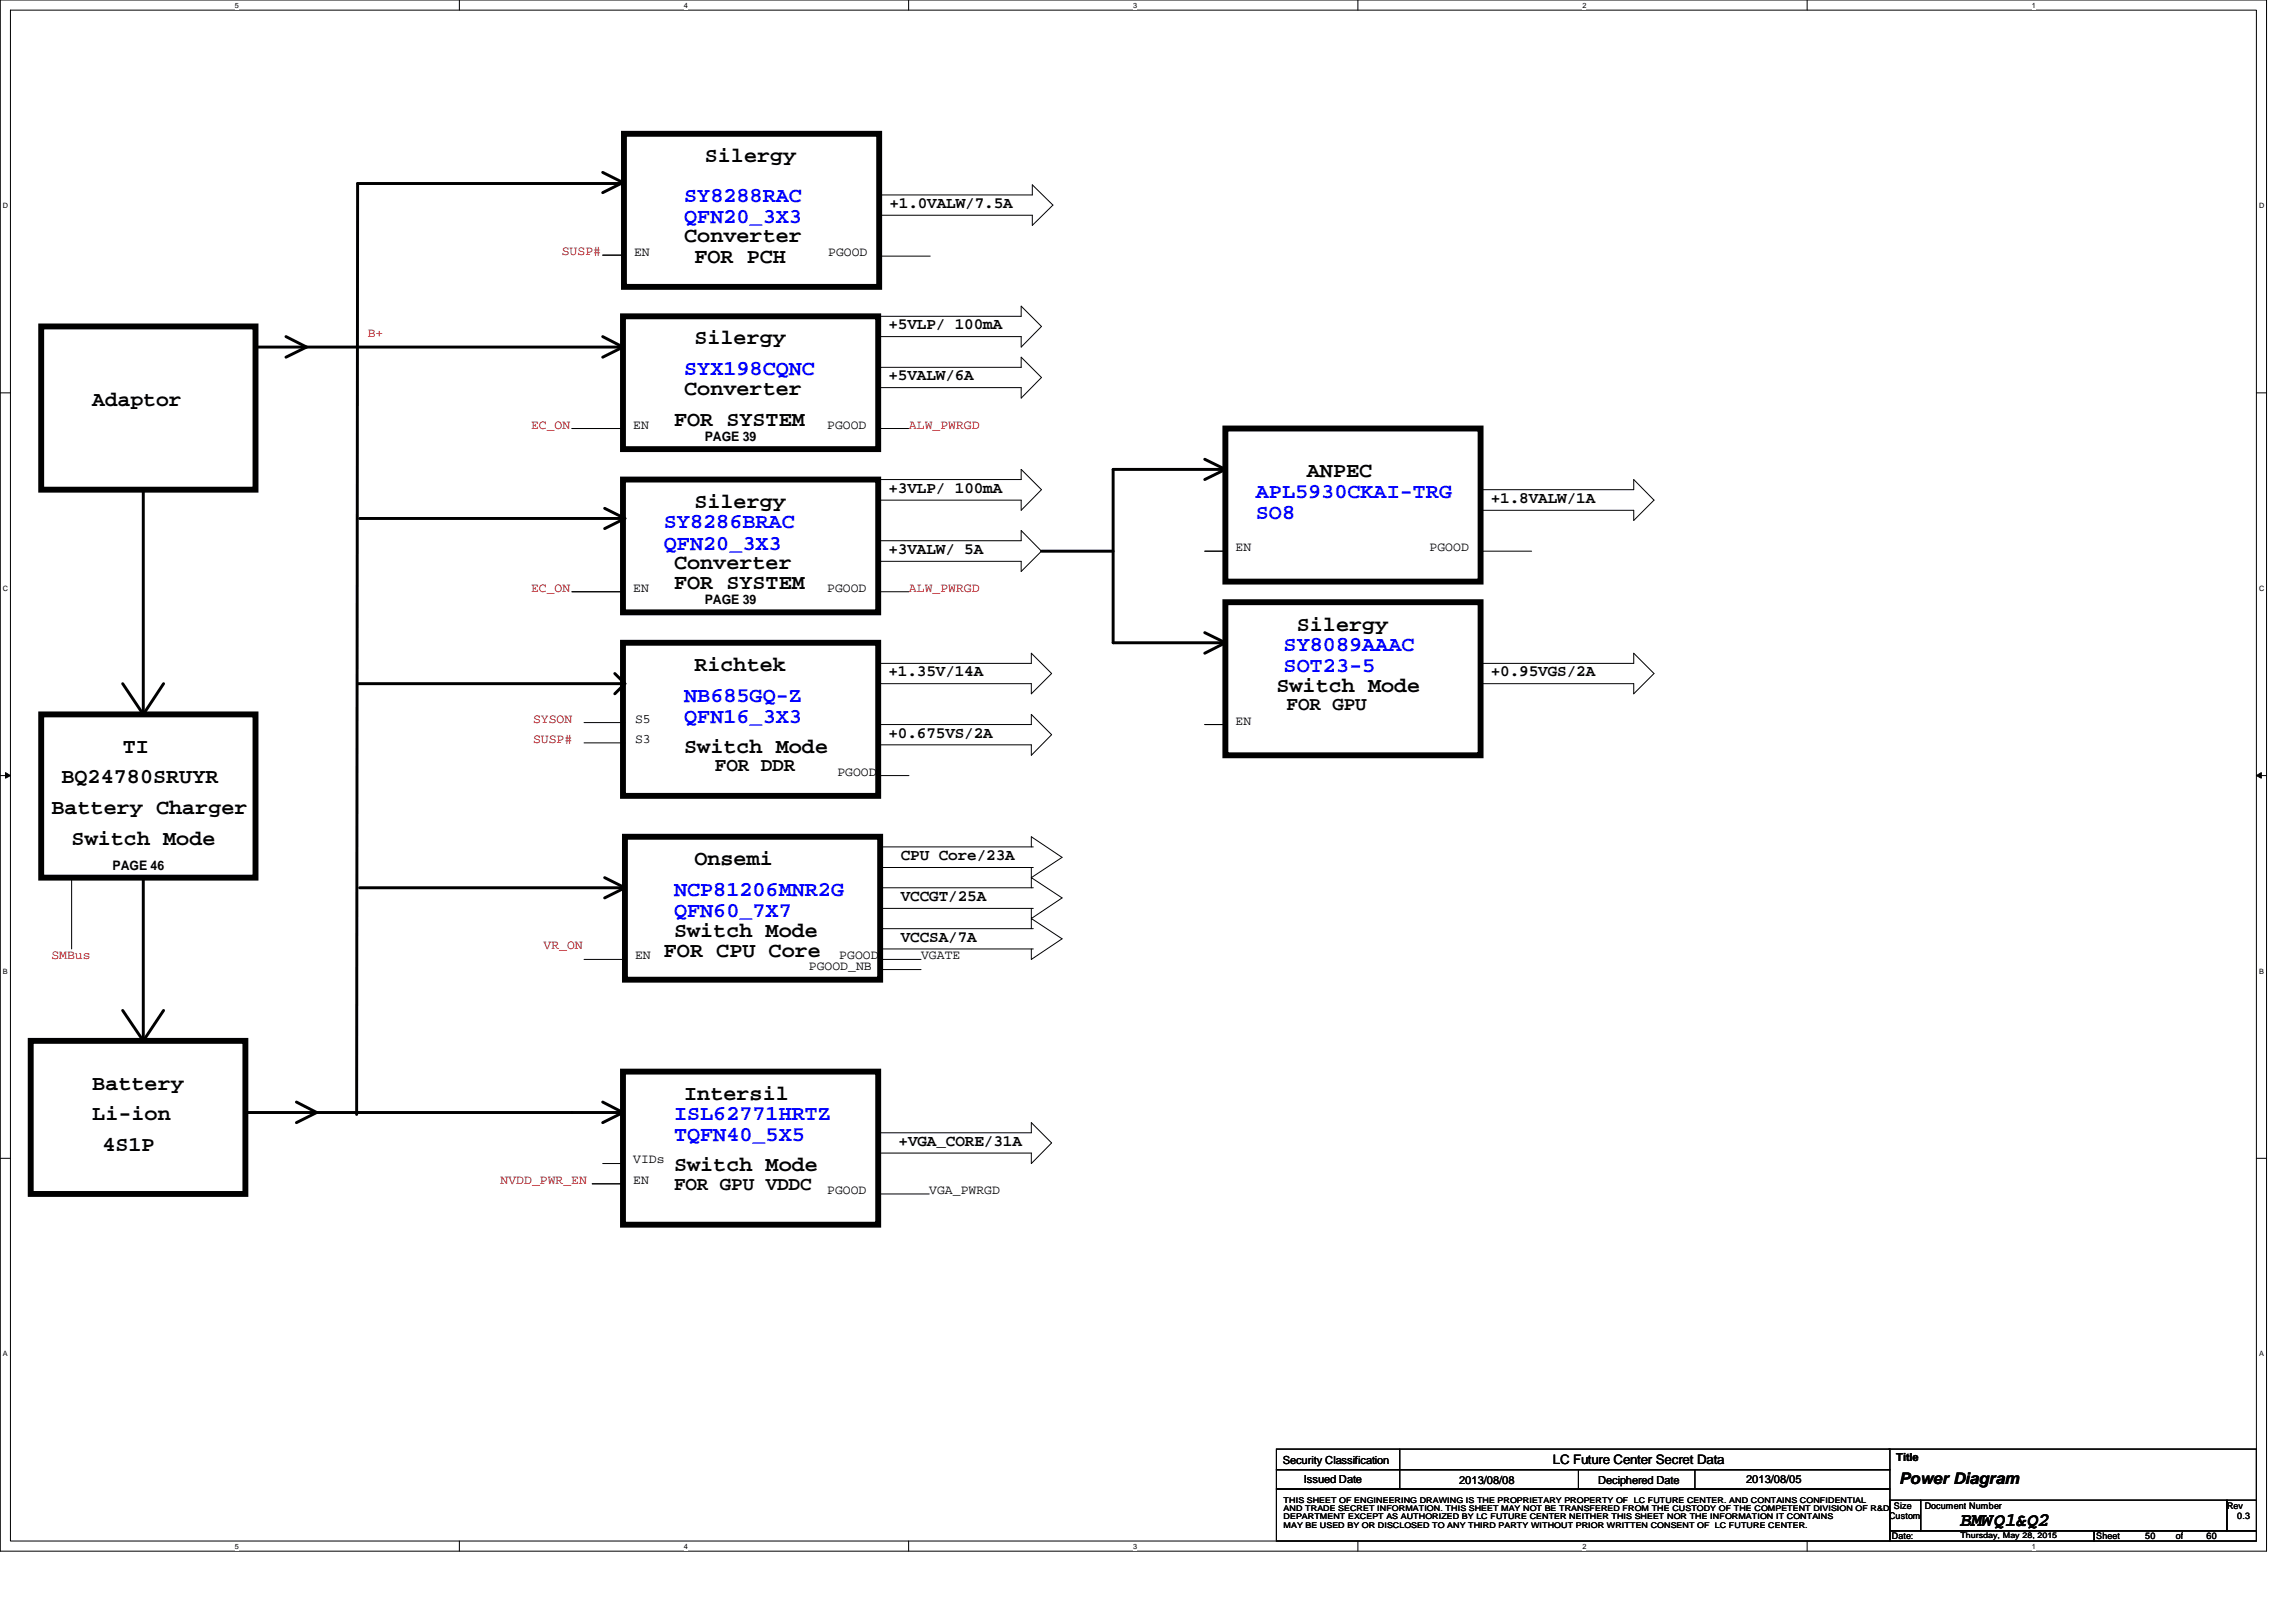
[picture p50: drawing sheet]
<svg xmlns="http://www.w3.org/2000/svg" width="297mm" height="210mm" viewBox="0 0 297 210" stroke-linecap="round" stroke-linejoin="round" font-family="sans-serif">
<defs><g id="words">
<g font-size="2.8">
<text x="91.2" y="21">Silergy</text>
<text x="88.5" y="31.4">Converter</text>
<text x="89.8" y="34">FOR PCH</text>
<text x="89.8" y="44.6">Silergy</text>
<text x="11.9" y="52.5">Adaptor</text>
<text x="88.5" y="51.2">Converter</text>
<text x="87.2" y="55.2">FOR SYSTEM</text>
<text x="89.8" y="65.7">Silergy</text>
<text x="169.1" y="61.8">ANPEC</text>
<text x="87.2" y="76.3">FOR SYSTEM</text>
<text x="87.2" y="73.7">Converter</text>
<text x="167.8" y="81.7">Silergy</text>
<text x="89.8" y="86.9">Richtek</text>
<text x="165.1" y="89.5">Switch Mode</text>
<text x="8" y="101.4">BQ24780SRUYR</text>
<text x="15.9" y="97.4">TI</text>
<text x="88.5" y="97.4">Switch Mode</text>
<text x="6.6" y="105.3">Battery Charger</text>
<text x="9.3" y="109.3">Switch Mode</text>
<text x="89.8" y="111.9">Onsemi</text>
<text x="85.9" y="123.8">FOR CPU Core</text>
<text x="87.2" y="121.2">Switch Mode</text>
<text x="11.9" y="141">Battery</text>
<text x="88.5" y="142.3">Intersil</text>
<text x="11.9" y="144.9">Li-ion</text>
<text x="13.2" y="148.9">4S1P</text>
<text x="87.2" y="151.6">Switch Mode</text>
</g>
<g font-size="2.8" fill="#00f">
<text x="88.5" y="26.1">SY8288RAC</text>
<text x="88.5" y="28.8">QFN20_3X3</text>
<text x="88.5" y="48.6">SYX198CQNC</text>
<text x="162.5" y="64.4">APL5930CKAI-TRG</text>
<text x="85.9" y="68.4">SY8286BRAC</text>
<text x="85.9" y="71.1">QFN20_3X3</text>
<text x="162.5" y="67.1">SO8</text>
<text x="166.1" y="84.2">SY8089AAAC</text>
<text x="166.1" y="87">SOT23-5</text>
<text x="88.5" y="90.8">NB685GQ-Z</text>
<text x="88.5" y="93.6">QFN16_3X3</text>
<text x="87.2" y="115.9">NCP81206MNR2G</text>
<text x="87.2" y="118.7">QFN60_7X7</text>
<text x="87.2" y="144.9">ISL62771HRTZ</text>
<text x="87.2" y="147.7">TQFN40_5X5</text>
</g>
<g font-size="2.5">
<text x="166.5" y="91.9">FOR GPU</text>
<text x="92.5" y="99.8">FOR DDR</text>
<text x="87.2" y="154">FOR GPU VDDC</text>
<text x="253.6" y="197.5">BMWQ1&amp;Q2</text>
</g>
<g font-size="2.1">
<text x="115.1" y="26.9">+1.0VALW/7.5A</text>
<text x="114.9" y="42.6">+5VLP/ 100mA</text>
<text x="114.9" y="49.2">+5VALW/6A</text>
<text x="114.9" y="63.8">+3VLP/ 100mA</text>
<text x="192.9" y="65.1">+1.8VALW/1A</text>
<text x="114.9" y="71.7">+3VALW/ 5A</text>
<text x="114.9" y="87.5">+1.35V/14A</text>
<text x="192.9" y="87.5">+0.95VGS/2A</text>
<text x="114.9" y="95.5">+0.675VS/2A</text>
<text x="116.5" y="111.3">CPU Core/23A</text>
<text x="116.5" y="116.6">VCCGT/25A</text>
<text x="116.5" y="121.9">VCCSA/7A</text>
<text x="116.2" y="148.3">+VGA_CORE/31A</text>
<text x="245.7" y="192.1">Power Diagram</text>
</g>
<g font-size="1.7" fill="#f00">
<text x="72.7" y="33">SUSP#</text>
<text x="47.6" y="43.6">B+</text>
<text x="68.7" y="55.5">EC_ON</text>
<text x="117.6" y="55.5">ALW_PWRGD</text>
<text x="68.7" y="76.6">EC_ON</text>
<text x="117.6" y="76.6">ALW_PWRGD</text>
<text x="69" y="93.5">SYSON</text>
<text x="69" y="96.1">SUSP#</text>
<text x="6.6" y="124.1">SMBus</text>
<text x="70.3" y="122.8">VR_ON</text>
<text x="64.8" y="153.2">NVDD_PWR_EN</text>
</g>
<g font-size="1.7">
<text x="82" y="33.1">EN</text>
<text x="107.1" y="33.1">PGOOD</text>
<text x="81.9" y="55.5">EN</text>
<text x="91.2" y="57">PAGE 39</text>
<text x="107" y="55.5">PGOOD</text>
<text x="159.8" y="71.3">EN</text>
<text x="185" y="71.3">PGOOD</text>
<text x="81.9" y="76.6">EN</text>
<text x="107" y="76.6">PGOOD</text>
<text x="91.2" y="78.1">PAGE 39</text>
<text x="82.2" y="93.5">S5</text>
<text x="159.8" y="93.8">EN</text>
<text x="82.2" y="96.1">S3</text>
<text x="108.3" y="100.4">PGOOD</text>
<text x="14.6" y="112.5">PAGE 46</text>
<text x="82.2" y="124.1">EN</text>
<text x="104.6" y="125.5">PGOOD_NB</text>
<text x="108.6" y="124.1">PGOOD</text>
<text x="119.2" y="124.1">VGATE</text>
<text x="81.9" y="150.5">VIDs</text>
<text x="81.9" y="153.2">EN</text>
<text x="107" y="154.5">PGOOD</text>
<text x="120.2" y="154.5">VGA_PWRGD</text>
<text x="200.9" y="189.5">LC Future Center Secret Data</text>
</g>
<g font-size="1.4">
<text x="165.9" y="189.4">Security Classification</text>
<text x="168.7" y="191.9">Issued Date</text>
<text x="225.9" y="191.9">2013/08/05</text>
<text x="245.3" y="189">Title</text>
<text x="188.8" y="192.1">2013/08/08</text>
<text x="206.8" y="192.1">Deciphered Date</text>
</g>
<g font-size="1.2">
<text x="244.4" y="196.6">Custom</text>
<text x="245" y="195.2">Size</text>
<text x="249" y="195.2">Document Number</text>
<text x="288.1" y="195.2">Rev</text>
<text x="289.4" y="196.6">0.3</text>
<text x="244.8" y="199.2">Date:</text>
<text x="271.2" y="199.2">Sheet</text>
<text x="277.5" y="199.2">50</text>
<text x="281.5" y="199.2">of</text>
<text x="285.5" y="199.2">60</text>
</g>
<g font-size="1">
<text x="166.1" y="194.5">THIS SHEET OF ENGINEERING DRAWING IS THE PROPRIETARY PROPERTY OF LC FUTURE CENTER. AND CONTAINS CONFIDENTIAL</text>
<text x="166.1" y="195.6">AND TRADE SECRET INFORMATION. THIS SHEET MAY NOT BE TRANSFERED FROM THE CUSTODY OF THE COMPETENT DIVISION OF R&amp;D</text>
<text x="166.1" y="196.6">DEPARTMENT EXCEPT AS AUTHORIZED BY LC FUTURE CENTER NEITHER THIS SHEET NOR THE INFORMATION IT CONTAINS</text>
<text x="166.1" y="197.7">MAY BE USED BY OR DISCLOSED TO ANY THIRD PARTY WITHOUT PRIOR WRITTEN CONSENT OF LC FUTURE CENTER.</text>
<text x="253.6" y="199">Thursday, May 28, 2015</text>
</g>
<g font-size=".9">
<text x="30.4" y="1">5</text>
<text x="88.5" y="1">4</text>
<text x="146.6" y="1">3</text>
<text x="204.7" y="1">2</text>
<text x="262.8" y="1">1</text>
<text x=".4" y="26.9">D</text>
<text x="292.3" y="26.9">D</text>
<text x=".4" y="76.5">C</text>
<text x="292.3" y="76.5">C</text>
<text x=".4" y="126">B</text>
<text x="292.3" y="126">B</text>
<text x=".4" y="175.5">A</text>
<text x="292.3" y="175.5">A</text>
<text x="30.4" y="200.4">5</text>
<text x="88.5" y="200.4">4</text>
<text x="146.6" y="200.4">3</text>
<text x="204.7" y="200.4">2</text>
<text x="262.8" y="200.4">1</text>
</g>
</g></defs>
<path d="M0 0h293.2v200.7h-293.2zM1.4 1.3h290.5v198.1h-290.5z" fill="none" stroke="#000" stroke-width=".13"/>
<g fill="#fff">
<path d="M30.4 .2h.5v1h-.5z"/>
<path d="M30.4 199.6h.5v1.1h-.5z"/>
</g>
<path d="M59.4 0v1.3M59.4 199.4v1.3" fill="none" stroke="#000" stroke-width=".13"/>
<g fill="#fff">
<path d="M88.5 .2h.5v1h-.5z"/>
<path d="M88.5 199.6h.5v1.1h-.5z"/>
</g>
<path d="M117.6 0v1.3M117.6 199.4v1.3" fill="none" stroke="#000" stroke-width=".13"/>
<g fill="#fff">
<path d="M146.6 .2h.5v1h-.5z"/>
<path d="M146.6 199.6h.5v1.1h-.5z"/>
</g>
<path d="M175.7 0v1.3M175.7 199.4v1.3" fill="none" stroke="#000" stroke-width=".13"/>
<g fill="#fff">
<path d="M204.7 .2h.5v1h-.5z"/>
<path d="M204.7 199.6h.5v1.1h-.5z"/>
</g>
<path d="M233.8 0v1.3M233.8 199.4v1.3" fill="none" stroke="#000" stroke-width=".13"/>
<g fill="#fff">
<path d="M262.8 .2h.5v1h-.5z"/>
<path d="M262.8 199.6h.5v1.1h-.5z"/>
<path d="M.4 26.1h.7v1h-.7z"/>
<path d="M292.3 26.1h.6v1h-.6z"/>
<path d="M.4 75.6h.7v1.1h-.7z"/>
<path d="M292.3 75.6h.6v1.1h-.6z"/>
</g>
<path d="M0 50.8h1.4M291.9 50.8h1.3" fill="none" stroke="#000" stroke-width=".13"/>
<g fill="#fff">
<path d="M.4 125.1h.6v1.1h-.6z"/>
<path d="M292.3 125.1h.6v1.1h-.6z"/>
</g>
<path d="M.7 100l.7 .4-.7 .3zM0 100.4h1.4M291.9 100.4l.7-.4v.7zM291.9 100.4h1.3" fill="none" stroke="#000" stroke-width=".13"/>
<path d="M.7 100l.7 .4-.7 .3zM291.9 100.4l.7-.4v.7z" fill="#000"/>
<g fill="#fff">
<path d="M.4 174.7h.6v1h-.6z"/>
<path d="M292.3 174.7h.6v1h-.6z"/>
</g>
<g fill="none" stroke="#000" stroke-width=".13">
<path d="M78 33h2.6M113.7 25.2h19.9v-1.3l2.6 2.6-2.6 2.7v-1.3h-19.9zM113.7 33.1h6.6M74 55.5h6.6M113.6 40.9h18.5v-1.3l2.6 2.6-2.6 2.7v-1.3h-18.5M113.6 47.5h18.5v-1.3l2.6 2.7-2.6 2.6v-1.3h-18.5zM113.6 55.5h4M74 76.6h6.6M113.6 62.1h18.5v-1.4l2.6 2.7-2.6 2.6v-1.3h-18.5M113.6 68.7v2.6M113.6 70h18.5v-1.3l2.6 2.6-2.6 2.7v-1.4h-18.5M113.6 76.6h4"/>
<path d="M155.9 71.3h2.6M191.5 63.4h19.9v-1.3l2.6 2.6-2.6 2.6v-1.3h-19.9zM191.5 71.3h6.7M75.6 96.1h5.2M75.6 93.5h5.2M113.6 93.8h19.8v-1.3l2.7 2.6-2.7 2.6v-1.3h-19.8zM113.6 85.8h19.8v-1.3l2.7 2.7-2.7 2.6v-1.3h-19.8zM145.3 81.7h.1M155.9 93.8h2.6M191.5 85.8h19.9v-1.3l2.6 2.7-2.6 2.6v-1.3h-19.9zM9.3 113.6v9.2M113.6 100.4h4"/>
<path d="M113.9 112.3v1.3M113.9 112.3h19.8M113.9 113.6v1.3h19.8M113.9 109.6h19.8M113.9 118.9v2.6M113.9 117.6h19.8M133.4 109.6v-1.3l4 2.7-4 2.6v-1.3M133.4 114.9v-1.3l4 2.6-4 2.7v-1.3M75.6 124.2h5.2M113.9 120.2h19.8M113.9 122.8h19.8M113.9 124.2h5.3"/>
<path d="M113.9 125.5h5.3M133.4 120.2v-1.3l4 2.6-4 2.7v-1.4M0 149.9h1.4M76.6 153.2h4M78 150.6h2.6M113.6 146.6h19.8v-1.3l2.7 2.6-2.7 2.7v-1.4h-19.8zM113.6 154.5h6.6M291.9 149.9h1.3M165.1 187.5h79.4v2.7h-79.4zM165.1 190.2h79.4v2.5h-79.4zM165.1 192.7h79.4v6.7h-79.4zM181.1 187.5v5.2"/>
<path d="M204.2 190.2v2.5M219.3 190.2v2.5M244.4 187.5h47.5v6.6M244.5 194.1h4v4h-4zM244.5 198.1h26.4v1.3h-26.4zM248.5 194.1h39.6v4h-39.6zM270.9 198.1h21v1.3h-21zM288.1 194.1h3.8v4h-3.8z"/>
</g>
<path d="M80.7 17.3h33v19.8h-33zM5.3 42.2h27.8v21.2h-27.8zM80.6 40.9h33v17.2h-33zM158.5 55.5h33v19.8h-33zM80.6 62.1h33v17.1h-33zM158.5 77.9h33v19.8h-33zM5.3 92.5h27.8v21.1h-27.8zM80.6 83.2h33v19.8h-33zM80.8 108.3h33.1v18.5h-33.1zM4 134.7h27.7v19.8h-27.7zM80.6 138.7h33v19.8h-33z" fill="none" stroke="#000" stroke-width=".76"/>
<g fill="none" stroke="#000" stroke-width=".38">
<path d="M78 22.3l2.6 1.3-2.6 1.3M80.6 23.7h-34.3l-.2 120.5M33.1 44.9h47.5M37 43.6l2.7 1.3-2.7 1.3M78 43.6l2.6 1.3-2.6 1.3M155.9 59.4l2.6 1.3-2.6 1.4M18.5 63.4v29.1M46.5 67.1h34.3M78.2 65.8l2.6 1.3-2.6 1.3M134.7 71.3h9.3M158.5 60.7h-14.5v22.5h14.5M15.9 88.5l2.6 4"/>
<path d="M21.2 88.5l-2.7 4M46.3 88.5h34.5M79.5 87.2l1.3 1.3-1.3 1.3M155.9 81.9l2.6 1.3-2.6 1.3M18.5 113.6v21.1M46.5 114.9h34.3M78.2 113.6l2.6 1.3-2.6 1.3M15.9 130.8l2.6 3.9M21.2 130.8l-2.7 3.9M31.7 144h48.9M38.3 142.6l2.7 1.4-2.7 1.3M78 142.6l2.6 1.4-2.6 1.3"/>
</g>
<use href="#words"/>
</svg>
